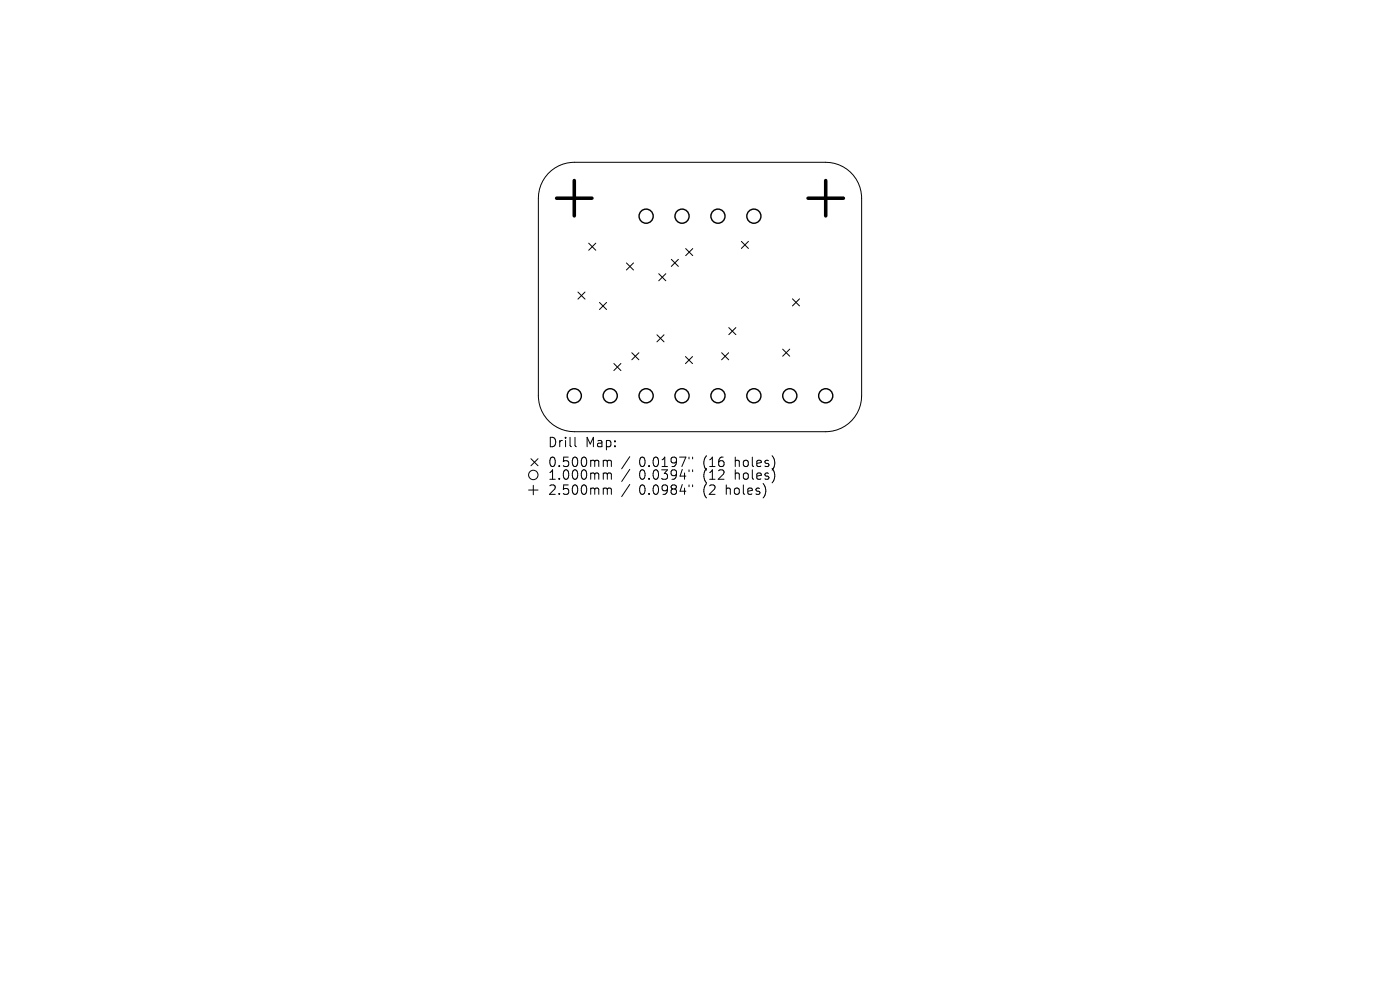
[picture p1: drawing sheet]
<svg xmlns="http://www.w3.org/2000/svg" width="297mm" height="210mm" viewBox="0 0 297 210" stroke-linecap="round" stroke-linejoin="round" font-family="sans-serif">
<defs><g id="words">
<g font-size="2.8">
<text x="116.1" y="95.2">Drill</text>
<text x="124.1" y="95.2">Map:</text>
<text x="116.1" y="99.4">0.500mm</text>
<text x="135.6" y="99.4">0.0197&quot;</text>
<text x="149.3" y="99.4">(16</text>
<text x="156.2" y="99.4">holes)</text>
<text x="116.1" y="102.1">1.000mm</text>
<text x="116.1" y="105.3">2.500mm</text>
<text x="135.6" y="102.1">0.0394&quot;</text>
<text x="135.6" y="105.3">0.0984&quot;</text>
<text x="149.3" y="102.1">(12</text>
<text x="149.3" y="105.3">(2</text>
<text x="154.3" y="105.3">holes)</text>
<text x="156.2" y="102.1">holes)</text>
</g>
</g></defs>
<g fill="none" stroke="#000" stroke-width=".21">
<path d="M116.3 36.8a7.6 7.6 0 0 1 5.5-2.4h53.4a7.6 7.6 0 0 1 7.6 7.6v42a7.6 7.6 0 0 1-7.6 7.6h-53.4a7.6 7.6 0 0 1-7.6-7.6v-42a7.6 7.6 0 0 1 2.1-5.2zM124.9 51.6l1.5 1.5M126.4 51.6l-1.5 1.5M132.9 55.8l1.5 1.5M134.4 55.8l-1.5 1.5M139.8 58.1l1.5 1.5M141.3 58.1l-1.5 1.5M142.4 55l1.5 1.5M143.9 55l-1.5 1.5M145.5 52.7l1.5 1.5M147 52.7l-1.5 1.5M157.3 51.2l1.5 1.5"/>
<path d="M158.8 51.2l-1.5 1.5M122.6 62l1.5 1.5M124.1 62l-1.5 1.5M127.2 64.2l1.5 1.5M128.7 64.2l-1.5 1.5M130.2 77.1l1.5 1.5M131.7 77.1l-1.5 1.5M134 74.8l1.5 1.5M135.5 74.8l-1.5 1.5M139.4 71l1.5 1.5M140.9 71l-1.5 1.5M145.4 75.6l1.5 1.5"/>
<path d="M146.9 75.6l-1.5 1.5M153.1 74.8l1.5 1.5M154.6 74.8l-1.5 1.5M154.6 69.5l1.5 1.5M156.1 69.5l-1.5 1.5M166 74.1l1.5 1.5M167.5 74.1l-1.5 1.5M168.1 63.4l1.5 1.5M169.6 63.4l-1.5 1.5M112.6 97.3l1.5 1.5M114.1 97.3l-1.5 1.5M122 92.8v1.7l.3 .3"/>
<path d="M128.3 97.6l.4 .1 .1 .2M128.8 97.9l.3-.3 .5 .1 .1 1.3M128.8 97.9v1.1M133.6 96.9l-1.7 2.5M133.6 99.6l-1.7 2.5M146.2 97v.3M146.2 99.7v.3M146.9 97v.3M146.9 99.7v.3M112.1 104h2M113.1 103v2M128.3 100.3h.3l.2 .3"/>
<path d="M128.3 103.5h.3l.2 .3M128.8 100.6v1.1M128.8 103.8v1.1M128.8 100.6l.3-.3 .5 .1 .1 1.3M128.8 103.8l.3-.3 .5 .1 .1 1.3M133.6 102.8l-1.7 2.5M146.2 102.9v.3M146.9 102.9v.3"/>
<circle cx="113.1" cy="100.8" r="1"/>
</g>
<g fill="none" stroke="#000" stroke-width=".3">
<circle cx="137.1" cy="45.9" r="1.5"/>
<circle cx="144.7" cy="45.9" r="1.5"/>
<circle cx="152.3" cy="45.9" r="1.5"/>
<circle cx="159.9" cy="45.9" r="1.5"/>
<circle cx="121.8" cy="84" r="1.5"/>
<circle cx="129.5" cy="84" r="1.5"/>
<circle cx="137.1" cy="84" r="1.5"/>
<circle cx="144.7" cy="84" r="1.5"/>
<circle cx="152.3" cy="84" r="1.5"/>
<circle cx="159.9" cy="84" r="1.5"/>
<circle cx="167.6" cy="84" r="1.5"/>
<circle cx="175.2" cy="84" r="1.5"/>
</g>
<path d="M121.8 38.3v7.5M175.2 38.3v7.5M118.1 42h7.5M171.4 42h7.5" fill="none" stroke="#000" stroke-width=".75"/>
<use href="#words"/>
</svg>
